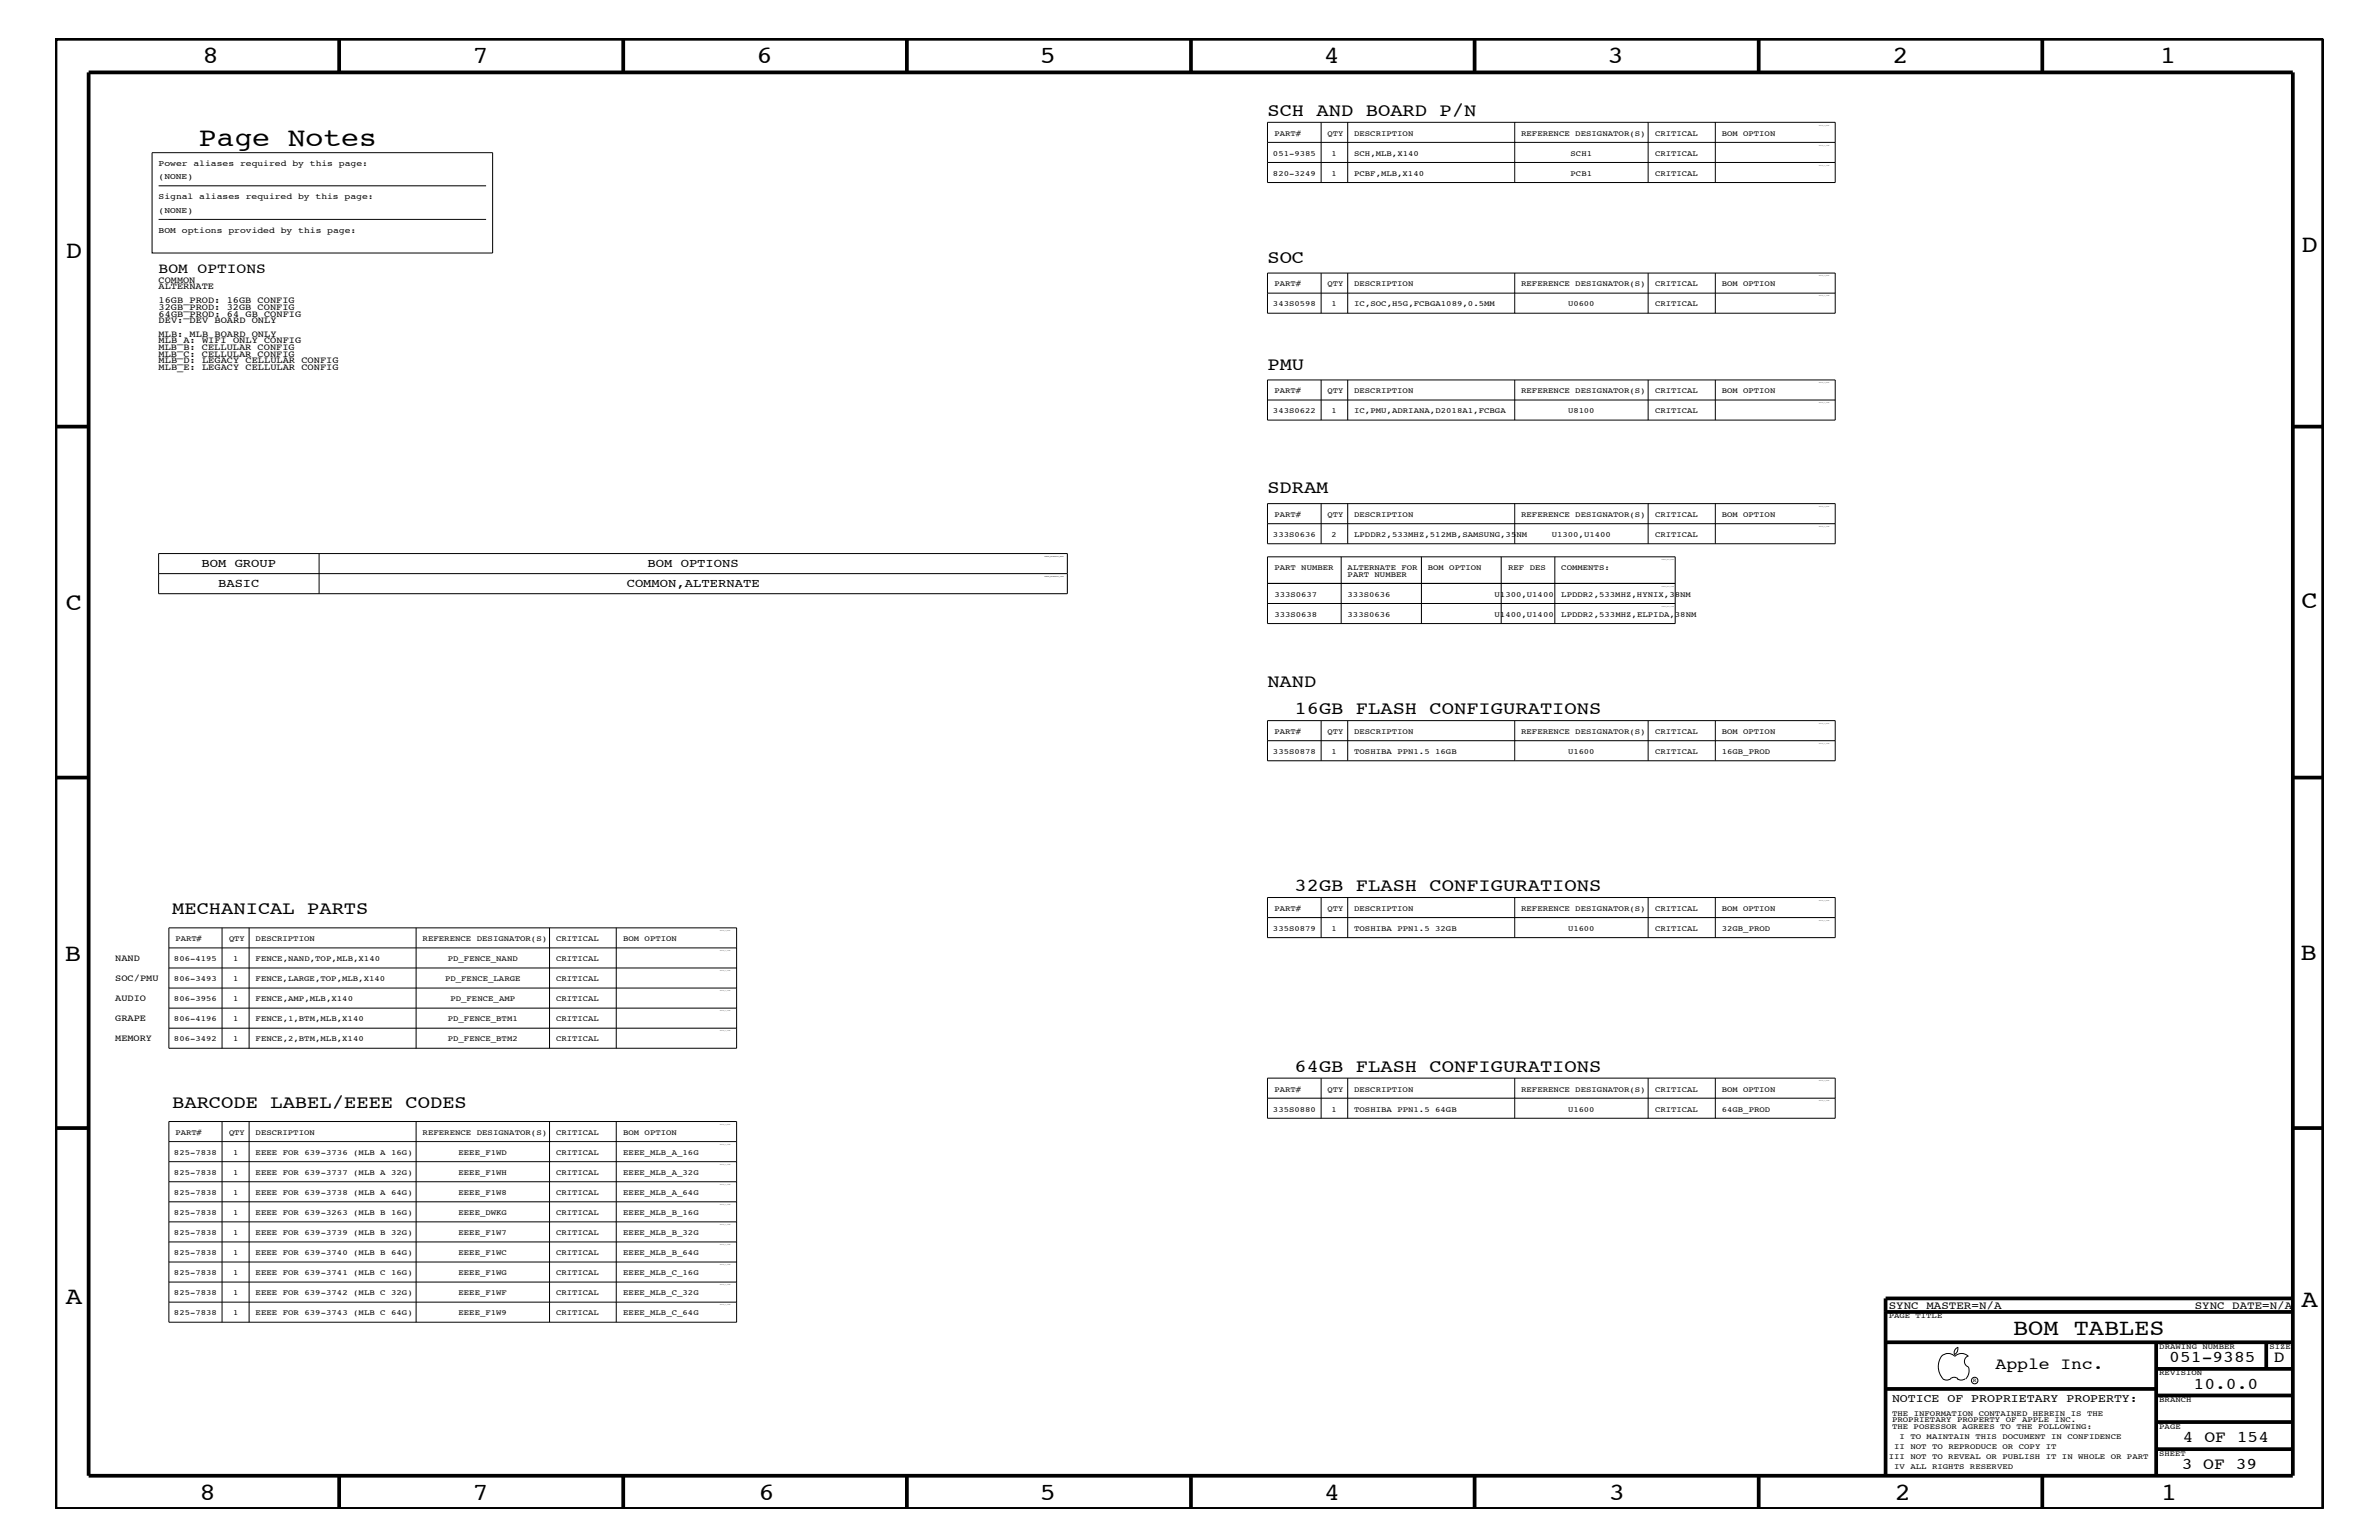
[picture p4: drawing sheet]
<svg xmlns="http://www.w3.org/2000/svg" width="432mm" height="279mm" viewBox="0 0 432 279" stroke-linecap="round" stroke-linejoin="round" font-family="sans-serif">
<defs><g id="words">
<text font-size="4.8" x="36.1" y="26.5">Page Notes</text>
<g font-size="4.5">
<text x="36.7" y="11.5">8</text>
<text x="85.8" y="11.5">7</text>
<text x="137.3" y="11.5">6</text>
<text x="188.7" y="11.5">5</text>
<text x="240.3" y="11.5">4</text>
<text x="291.8" y="11.5">3</text>
<text x="343.5" y="11.5">2</text>
<text x="392" y="11.5">1</text>
<text x="11.9" y="46.8">D</text>
<text x="417.7" y="45.7">D</text>
<text x="11.9" y="110.6">C</text>
<text x="417.7" y="110.4">C</text>
<text x="11.8" y="174.3">B</text>
<text x="417.6" y="174.2">B</text>
<text x="11.9" y="236.7">A</text>
<text x="417.7" y="237.1">A</text>
<text x="36.2" y="272.1">8</text>
<text x="85.8" y="272.1">7</text>
<text x="137.7" y="272.1">6</text>
<text x="188.7" y="272.1">5</text>
<text x="240.4" y="272.1">4</text>
<text x="292" y="272.1">3</text>
<text x="343.9" y="272.1">2</text>
<text x="392.2" y="272.1">1</text>
</g>
<text font-size="4.1" x="365.4" y="242.3">BOM TABLES</text>
<g font-size="3.3">
<text x="230" y="21">SCH AND BOARD P/N</text>
<text x="230" y="47.7">SOC</text>
<text x="230" y="67.1">PMU</text>
<text x="230" y="89.5">SDRAM</text>
<text x="230" y="124.7">NAND</text>
<text x="235" y="129.6">16GB FLASH CONFIGURATIONS</text>
<text x="235" y="161.7">32GB FLASH CONFIGURATIONS</text>
<text x="31.2" y="165.9">MECHANICAL PARTS</text>
<text x="235" y="194.4">64GB FLASH CONFIGURATIONS</text>
<text x="31.2" y="201">BARCODE LABEL/EEEE CODES</text>
</g>
<g font-size="3">
<text x="362.2" y="248.4">Apple Inc.</text>
<text x="393.7" y="247.1">051-9385</text>
<text x="398.1" y="252">10.0.0</text>
<text x="412.7" y="247.1">D</text>
<text x="396.2" y="261.6">4 OF 154</text>
<text x="396" y="266.6">3 OF 39</text>
</g>
<text font-size="2.6" x="28.8" y="49.6">BOM OPTIONS</text>
<g font-size="2.2">
<text x="36.6" y="102.9">BOM GROUP</text>
<text x="39.6" y="106.5">BASIC</text>
<text x="113.7" y="106.5">COMMON,ALTERNATE</text>
<text x="117.5" y="102.9">BOM OPTIONS</text>
</g>
<text font-size="2.1" x="343.4" y="254.4">NOTICE OF PROPRIETARY PROPERTY:</text>
<g font-size="2">
<text x="342.8" y="237.4">SYNC_MASTER=N/A</text>
<text x="398.4" y="237.4">SYNC_DATE=N/A</text>
</g>
<g font-size="1.7">
<text x="28.8" y="52.5">ALTERNATE</text>
<text x="28.8" y="51.3">COMMON</text>
<text x="28.8" y="55">16GB_PROD: 16GB CONFIG</text>
<text x="28.8" y="56.2">32GB_PROD: 32GB CONFIG</text>
<text x="28.8" y="58.6">DEV: DEV BOARD ONLY</text>
<text x="28.8" y="57.4">64GB_PROD: 64 GB CONFIG</text>
<text x="28.8" y="63.4">MLB_B: CELLULAR CONFIG</text>
<text x="28.8" y="64.7">MLB_C: CELLULAR CONFIG</text>
<text x="28.8" y="61.1">MLB: MLB BOARD ONLY</text>
<text x="28.8" y="62.3">MLB_A: WIFI ONLY CONFIG</text>
<text x="28.8" y="65.9">MLB_D: LEGACY CELLULAR CONFIG</text>
<text x="28.8" y="67.1">MLB_E: LEGACY CELLULAR CONFIG</text>
<text x="20.9" y="178">SOC/PMU</text>
<text x="20.9" y="174.4">NAND</text>
<text x="20.9" y="185.3">GRAPE</text>
<text x="20.9" y="181.6">AUDIO</text>
<text x="20.9" y="188.9">MEMORY</text>
</g>
<g font-size="1.5">
<text x="28.8" y="30.2">Power aliases required by this page:</text>
<text x="28.8" y="32.5">(NONE)</text>
<text x="28.8" y="36.2">Signal aliases required by this page:</text>
<text x="28.8" y="38.6">(NONE)</text>
<text x="28.8" y="42.3">BOM options provided by this page:</text>
</g>
<g font-size="1.4">
<text x="231.1" y="28.3">051-9385</text>
<text x="231.3" y="24.7">PART#</text>
<text x="241" y="24.7">QTY</text>
<text x="241.7" y="28.3">1</text>
<text x="245.8" y="24.7">DESCRIPTION</text>
<text x="245.8" y="28.3">SCH,MLB,X140</text>
<text x="276.1" y="24.7">REFERENCE DESIGNATOR(S)</text>
<text x="285.1" y="28.3">SCH1</text>
<text x="300.4" y="24.7">CRITICAL</text>
<text x="300.4" y="28.3">CRITICAL</text>
<text x="312.5" y="24.7">BOM OPTION</text>
<text x="231.1" y="31.9">820-3249</text>
<text x="241.7" y="31.9">1</text>
<text x="245.8" y="31.9">PCBF,MLB,X140</text>
<text x="285.1" y="31.9">PCB1</text>
<text x="300.4" y="31.9">CRITICAL</text>
<text x="231.3" y="51.9">PART#</text>
<text x="241" y="51.9">QTY</text>
<text x="245.8" y="51.9">DESCRIPTION</text>
<text x="276.1" y="51.9">REFERENCE DESIGNATOR(S)</text>
<text x="300.4" y="51.9">CRITICAL</text>
<text x="312.5" y="51.9">BOM OPTION</text>
<text x="231.1" y="55.6">343S0598</text>
<text x="241.7" y="55.6">1</text>
<text x="245.8" y="55.6">IC,SOC,H5G,FCBGA1089,0.5MM</text>
<text x="284.6" y="55.6">U0600</text>
<text x="300.4" y="55.6">CRITICAL</text>
<text x="231.3" y="71.3">PART#</text>
<text x="241" y="71.3">QTY</text>
<text x="245.8" y="71.3">DESCRIPTION</text>
<text x="276.1" y="71.3">REFERENCE DESIGNATOR(S)</text>
<text x="300.4" y="71.3">CRITICAL</text>
<text x="312.5" y="71.3">BOM OPTION</text>
<text x="231.1" y="75">343S0622</text>
<text x="241.7" y="75">1</text>
<text x="245.8" y="75">IC,PMU,ADRIANA,D2018A1,FCBGA</text>
<text x="284.6" y="75">U8100</text>
<text x="300.4" y="75">CRITICAL</text>
<text x="231.3" y="93.8">PART#</text>
<text x="241" y="93.8">QTY</text>
<text x="245.8" y="93.8">DESCRIPTION</text>
<text x="276.1" y="93.8">REFERENCE DESIGNATOR(S)</text>
<text x="300.4" y="93.8">CRITICAL</text>
<text x="312.5" y="93.8">BOM OPTION</text>
<text x="231.1" y="97.4">333S0636</text>
<text x="241.7" y="97.4">2</text>
<text x="245.8" y="97.4">LPDDR2,533MHZ,512MB,SAMSUNG,35NM</text>
<text x="281.6" y="97.4">U1300,U1400</text>
<text x="300.4" y="97.4">CRITICAL</text>
<text x="231.3" y="103.5">PART NUMBER</text>
<text x="244.6" y="103.5">ALTERNATE FOR</text>
<text x="244.6" y="104.7">PART NUMBER</text>
<text x="259.2" y="103.5">BOM OPTION</text>
<text x="273.7" y="103.5">REF DES</text>
<text x="283.4" y="103.5">COMMENTS:</text>
<text x="231.3" y="108.3">333S0637</text>
<text x="231.3" y="112">333S0638</text>
<text x="244.6" y="108.3">333S0636</text>
<text x="244.6" y="112">333S0636</text>
<text x="271.3" y="108.3">U1300,U1400</text>
<text x="271.3" y="112">U1400,U1400</text>
<text x="283.4" y="112">LPDDR2,533MHZ,ELPIDA,38NM</text>
<text x="283.4" y="108.3">LPDDR2,533MHZ,HYNIX,38NM</text>
<text x="231.1" y="136.8">335S0878</text>
<text x="231.3" y="133.2">PART#</text>
<text x="241" y="133.2">QTY</text>
<text x="241.7" y="136.8">1</text>
<text x="245.8" y="133.2">DESCRIPTION</text>
<text x="245.8" y="136.8">TOSHIBA PPN1.5 16GB</text>
<text x="276.1" y="133.2">REFERENCE DESIGNATOR(S)</text>
<text x="284.6" y="136.8">U1600</text>
<text x="300.4" y="133.2">CRITICAL</text>
<text x="300.4" y="136.8">CRITICAL</text>
<text x="312.5" y="136.8">16GB_PROD</text>
<text x="312.5" y="133.2">BOM OPTION</text>
<text x="231.3" y="165.3">PART#</text>
<text x="241" y="165.3">QTY</text>
<text x="245.8" y="165.3">DESCRIPTION</text>
<text x="276.1" y="165.3">REFERENCE DESIGNATOR(S)</text>
<text x="300.4" y="165.3">CRITICAL</text>
<text x="312.5" y="165.3">BOM OPTION</text>
<text x="31.8" y="170.7">PART#</text>
<text x="41.6" y="170.7">QTY</text>
<text x="46.4" y="170.7">DESCRIPTION</text>
<text x="76.7" y="170.7">REFERENCE DESIGNATOR(S)</text>
<text x="100.9" y="170.7">CRITICAL</text>
<text x="113.1" y="170.7">BOM OPTION</text>
<text x="231.1" y="168.9">335S0879</text>
<text x="241.7" y="168.9">1</text>
<text x="245.8" y="168.9">TOSHIBA PPN1.5 32GB</text>
<text x="284.6" y="168.9">U1600</text>
<text x="300.4" y="168.9">CRITICAL</text>
<text x="312.5" y="168.9">32GB_PROD</text>
<text x="31.6" y="178">806-3493</text>
<text x="31.6" y="174.4">806-4195</text>
<text x="42.3" y="178">1</text>
<text x="42.3" y="174.4">1</text>
<text x="46.4" y="174.4">FENCE,NAND,TOP,MLB,X140</text>
<text x="46.4" y="178">FENCE,LARGE,TOP,MLB,X140</text>
<text x="80.8" y="178">PD_FENCE_LARGE</text>
<text x="81.3" y="174.4">PD_FENCE_NAND</text>
<text x="100.9" y="178">CRITICAL</text>
<text x="100.9" y="174.4">CRITICAL</text>
<text x="31.6" y="181.6">806-3956</text>
<text x="31.6" y="185.3">806-4196</text>
<text x="42.3" y="185.3">1</text>
<text x="42.3" y="181.6">1</text>
<text x="46.4" y="185.3">FENCE,1,BTM,MLB,X140</text>
<text x="46.4" y="181.6">FENCE,AMP,MLB,X140</text>
<text x="81.3" y="185.3">PD_FENCE_BTM1</text>
<text x="81.7" y="181.6">PD_FENCE_AMP</text>
<text x="100.9" y="181.6">CRITICAL</text>
<text x="100.9" y="185.3">CRITICAL</text>
<text x="31.6" y="188.9">806-3492</text>
<text x="42.3" y="188.9">1</text>
<text x="46.4" y="188.9">FENCE,2,BTM,MLB,X140</text>
<text x="81.3" y="188.9">PD_FENCE_BTM2</text>
<text x="100.9" y="188.9">CRITICAL</text>
<text x="231.1" y="201.7">335S0880</text>
<text x="231.3" y="198.1">PART#</text>
<text x="241" y="198.1">QTY</text>
<text x="241.7" y="201.7">1</text>
<text x="245.8" y="198.1">DESCRIPTION</text>
<text x="245.8" y="201.7">TOSHIBA PPN1.5 64GB</text>
<text x="276.1" y="198.1">REFERENCE DESIGNATOR(S)</text>
<text x="284.6" y="201.7">U1600</text>
<text x="300.4" y="198.1">CRITICAL</text>
<text x="300.4" y="201.7">CRITICAL</text>
<text x="312.5" y="201.7">64GB_PROD</text>
<text x="312.5" y="198.1">BOM OPTION</text>
<text x="31.6" y="209.6">825-7838</text>
<text x="31.8" y="205.9">PART#</text>
<text x="41.6" y="205.9">QTY</text>
<text x="42.3" y="209.6">1</text>
<text x="46.4" y="209.6">EEEE FOR 639-3736 (MLB A 16G)</text>
<text x="46.4" y="205.9">DESCRIPTION</text>
<text x="76.7" y="205.9">REFERENCE DESIGNATOR(S)</text>
<text x="83.2" y="209.6">EEEE_F1WD</text>
<text x="100.9" y="205.9">CRITICAL</text>
<text x="100.9" y="209.6">CRITICAL</text>
<text x="113.1" y="209.6">EEEE_MLB_A_16G</text>
<text x="113.1" y="205.9">BOM OPTION</text>
<text x="31.6" y="213.2">825-7838</text>
<text x="42.3" y="213.2">1</text>
<text x="46.4" y="213.2">EEEE FOR 639-3737 (MLB A 32G)</text>
<text x="83.2" y="213.2">EEEE_F1WH</text>
<text x="100.9" y="213.2">CRITICAL</text>
<text x="113.1" y="213.2">EEEE_MLB_A_32G</text>
<text x="31.6" y="216.9">825-7838</text>
<text x="31.6" y="220.4">825-7838</text>
<text x="42.3" y="216.9">1</text>
<text x="42.3" y="220.4">1</text>
<text x="46.4" y="216.9">EEEE FOR 639-3738 (MLB A 64G)</text>
<text x="46.4" y="220.4">EEEE FOR 639-3263 (MLB B 16G)</text>
<text x="83.2" y="216.9">EEEE_F1W8</text>
<text x="83.2" y="220.4">EEEE_DWKG</text>
<text x="100.9" y="216.9">CRITICAL</text>
<text x="100.9" y="220.4">CRITICAL</text>
<text x="113.1" y="216.9">EEEE_MLB_A_64G</text>
<text x="113.1" y="220.4">EEEE_MLB_B_16G</text>
<text x="31.6" y="224.1">825-7838</text>
<text x="31.6" y="227.7">825-7838</text>
<text x="42.3" y="224.1">1</text>
<text x="42.3" y="227.7">1</text>
<text x="46.4" y="224.1">EEEE FOR 639-3739 (MLB B 32G)</text>
<text x="46.4" y="227.7">EEEE FOR 639-3740 (MLB B 64G)</text>
<text x="83.2" y="224.1">EEEE_F1W7</text>
<text x="83.2" y="227.7">EEEE_F1WC</text>
<text x="100.9" y="224.1">CRITICAL</text>
<text x="100.9" y="227.7">CRITICAL</text>
<text x="113.1" y="224.1">EEEE_MLB_B_32G</text>
<text x="113.1" y="227.7">EEEE_MLB_B_64G</text>
<text x="31.6" y="231.3">825-7838</text>
<text x="42.3" y="231.3">1</text>
<text x="46.4" y="231.3">EEEE FOR 639-3741 (MLB C 16G)</text>
<text x="83.2" y="231.3">EEEE_F1WG</text>
<text x="100.9" y="231.3">CRITICAL</text>
<text x="113.1" y="231.3">EEEE_MLB_C_16G</text>
<text x="31.6" y="238.6">825-7838</text>
<text x="31.6" y="235">825-7838</text>
<text x="42.3" y="238.6">1</text>
<text x="42.3" y="235">1</text>
<text x="46.4" y="238.6">EEEE FOR 639-3743 (MLB C 64G)</text>
<text x="46.4" y="235">EEEE FOR 639-3742 (MLB C 32G)</text>
<text x="83.2" y="238.6">EEEE_F1W9</text>
<text x="83.2" y="235">EEEE_F1WF</text>
<text x="100.9" y="238.6">CRITICAL</text>
<text x="100.9" y="235">CRITICAL</text>
<text x="113.1" y="238.6">EEEE_MLB_C_64G</text>
<text x="113.1" y="235">EEEE_MLB_C_32G</text>
<text x="342.8" y="239.2">PAGE TITLE</text>
<text x="391.9" y="244.7">DRAWING NUMBER</text>
<text x="411.9" y="244.7">SIZE</text>
<text x="391.9" y="249.5">REVISION</text>
<text x="343.4" y="256.8">THE INFORMATION CONTAINED HEREIN IS THE</text>
<text x="391.9" y="254.4">BRANCH</text>
<text x="343.4" y="258">PROPRIETARY PROPERTY OF APPLE INC.</text>
<text x="343.4" y="259.3">THE POSESSOR AGREES TO THE FOLLOWING:</text>
<text x="343.8" y="262.9">II NOT TO REPRODUCE OR COPY IT</text>
<text x="344.8" y="261.1">I TO MAINTAIN THIS DOCUMENT IN CONFIDENCE</text>
<text x="391.9" y="259.3">PAGE</text>
<text x="342.8" y="264.7">III NOT TO REVEAL OR PUBLISH IT IN WHOLE OR PART</text>
<text x="343.8" y="266.6">IV ALL RIGHTS RESERVED</text>
<text x="391.9" y="264.1">SHEET</text>
</g>
<text font-size="1" x="358.1" y="250.7">R</text>
<g font-size=".3">
<text x="189.6" y="101">TABLE_BOMGROUP_HEAD</text>
<text x="189.6" y="104.7">TABLE_BOMGROUP_ITEM</text>
</g>
</g></defs>
<g fill="none" stroke="#000" stroke-width=".18">
<path d="M27.6 27.7h61.8v18.2h-61.8zM28.8 33.7h59.4M28.8 39.8h59.4M230.1 22.2h103v10.9h-103zM230.1 29.5h103M230.1 25.8h103M239.8 22.2v10.9M244.6 22.2v10.9M274.9 22.2v10.9M299.1 22.2v10.9M311.3 22.2v10.9M230.1 49.5h103v7.3h-103z"/>
<path d="M230.1 53.2h103M239.8 49.5v7.3M244.6 49.5v7.3M274.9 49.5v7.3M299.1 49.5v7.3M311.3 49.5v7.3M230.1 68.9h103v7.3h-103zM230.1 72.6h103M239.8 68.9v7.3M244.6 68.9v7.3M274.9 68.9v7.3M299.1 68.9v7.3"/>
<path d="M311.3 68.9v7.3M230.1 91.4h103v7.3h-103zM230.1 95h103M239.8 91.4v7.3M244.6 91.4v7.3M274.9 91.4v7.3M299.1 91.4v7.3M311.3 91.4v7.3M28.8 104.1h164.9M28.8 100.4h164.9v7.3h-164.9zM57.9 100.4v7.3M230.1 101h74v12.1h-74z"/>
<path d="M230.1 109.5h74M230.1 105.9h74M243.4 101v12.1M258 101v12.1M272.5 101v12.1M282.2 101v12.1M230.1 130.7h103v7.3h-103zM230.1 134.4h103M239.8 130.7v7.3M244.6 130.7v7.3M274.9 130.7v7.3M299.1 130.7v7.3"/>
<path d="M311.3 130.7v7.3M30.7 175.6h103M30.7 168.3h103v21.9h-103zM30.7 172h103M30.7 179.3h103M40.3 168.3v21.9M45.2 168.3v21.9M75.5 168.3v21.9M99.7 168.3v21.9M111.9 168.3v21.9M230.1 162.8h103v7.3h-103zM230.1 166.5h103"/>
<path d="M239.8 162.8v7.3M244.6 162.8v7.3M274.9 162.8v7.3M299.1 162.8v7.3M311.3 162.8v7.3M30.7 182.9h103M30.7 186.5h103M230.1 195.6h103v7.3h-103zM230.1 199.2h103M239.8 195.6v7.3M244.6 195.6v7.3M274.9 195.6v7.3"/>
<path d="M299.1 195.6v7.3M311.3 195.6v7.3M30.7 203.5h103v36.4h-103zM30.7 218h103M30.7 207.1h103M30.7 214.4h103M30.7 210.8h103M40.3 203.5v36.4M45.2 203.5v36.4M75.5 203.5v36.4M99.7 203.5v36.4M111.9 203.5v36.4"/>
<path d="M30.7 236.2h103M30.7 232.6h103M30.7 229h103M30.7 225.3h103M30.7 221.7h103M352.4 246.1a1.69 1.69 0 0 1 2.4 0M352.4 246a3.3 3.3 0 0 0 .3 4.1M352.6 250.2l.7 .2 .7-.2M354 250.2l.7-.3 .7 .3M354.8 246.1a1.69 1.69 0 0 1 2.5 0M355.3 250.2l.7 .2 .7-.2M355.3 244.4l.1 .3a1.18 1.18 0 0 1-.6 1"/>
<path d="M355.4 244.4a.99 .99 0 0 0-.6 1.4M357.2 246a1.04 1.04 0 0 0-.6 1 1.04 1.04 0 0 0 .6 1M357.3 248l.1 .7a2.11 2.11 0 0 1-.6 1.5"/>
<circle cx="358.4" cy="250.5" r=".59"/>
</g>
<g fill="none" stroke="#000" stroke-width=".68" stroke-linecap="butt">
<path d="M10.1 7h411.6v266.8h-411.6zM16.1 13.1h400.1v254.6h-400.1zM61.6 7v6.1M113.1 7v6.1M164.6 7v6.1M216.2 7v6.1M267.6 7v6.1M319.2 7v6.1M370.7 7v6.1M10.1 77.4h6M416.2 77.4h5.5M10.1 141.1h6"/>
<path d="M416.2 141.1h5.5M10.1 204.7h6M416.2 204.7h5.5M342.2 238h74M416.2 235.6h-74v32.1M342.2 243.5h74M342.2 252h49.2M391.4 258h24.8M391.4 253.2h24.8M391.4 248.4h24.8M391.4 243.5v24.2M411.3 243.5v4.9"/>
<path d="M61.6 267.7v6.1M113.1 267.7v6.1M164.6 267.7v6.1M216.2 268v5.8M267.6 267.7v6.1M319.2 267.7v6.1M370.7 267.7v6.1M391.4 262.9h24.8"/>
</g>
<use href="#words"/>
</svg>
